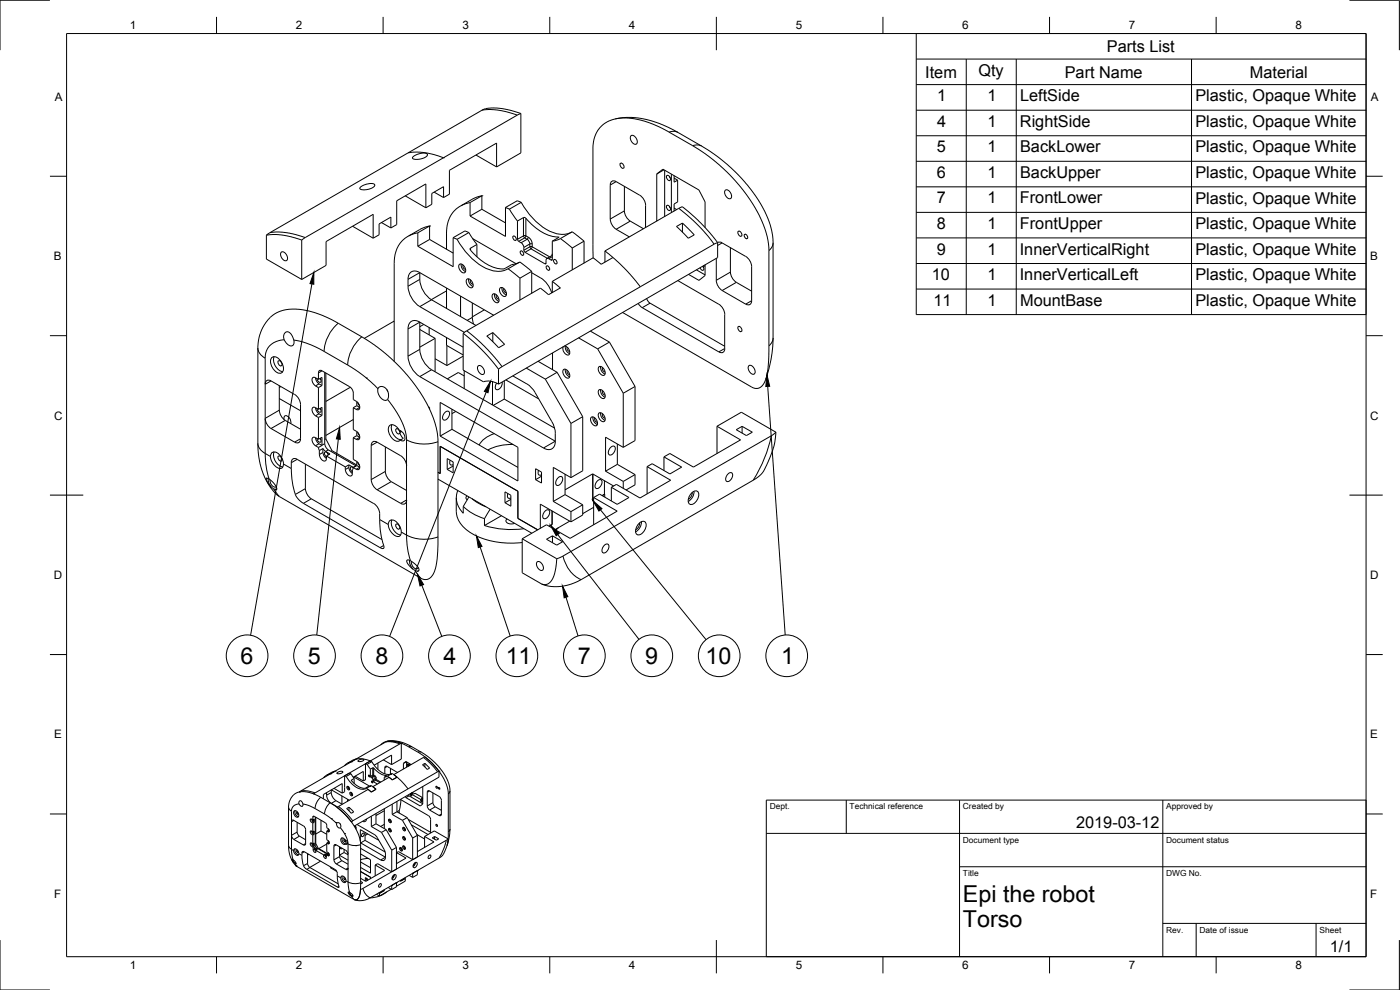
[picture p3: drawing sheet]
<svg xmlns="http://www.w3.org/2000/svg" width="420mm" height="297mm" viewBox="0 0 420 297" stroke-linecap="round" stroke-linejoin="round" font-family="sans-serif">
<defs><g id="words">
<g font-size="7">
<text x="72.2" y="199.3">6</text>
<text x="92.4" y="199.3">5</text>
<text x="112.7" y="199.3">8</text>
<text x="133.1" y="199.3">4</text>
<text x="151.8" y="199.3">11</text>
<text x="173.4" y="199.3">7</text>
<text x="193.7" y="199.3">9</text>
<text x="211.8" y="199.3">10</text>
<text x="234.4" y="199.3">1</text>
<text x="289" y="270.6">Epi the robot</text>
<text x="289" y="278.1">Torso</text>
</g>
<g font-size="4.9">
<text x="332.2" y="15.6">Parts List</text>
<text x="277.7" y="23.3">Item</text>
<text x="293.6" y="22.8">Qty</text>
<text x="319.6" y="23.3">Part Name</text>
<text x="375.1" y="23.3">Material</text>
<text x="281.3" y="30.4">1</text>
<text x="296.3" y="30.4">1</text>
<text x="306.2" y="30.4">LeftSide</text>
<text x="358.8" y="30.4">Plastic, Opaque White</text>
<text x="281.2" y="38.1">4</text>
<text x="296.3" y="38.1">1</text>
<text x="306.1" y="38.1">RightSide</text>
<text x="358.8" y="38.1">Plastic, Opaque White</text>
<text x="281.1" y="45.7">5</text>
<text x="296.3" y="45.7">1</text>
<text x="306.2" y="45.7">BackLower</text>
<text x="358.8" y="45.7">Plastic, Opaque White</text>
<text x="281.1" y="53.4">6</text>
<text x="296.3" y="53.4">1</text>
<text x="306.2" y="53.4">BackUpper</text>
<text x="358.8" y="53.4">Plastic, Opaque White</text>
<text x="281.1" y="61.1">7</text>
<text x="296.3" y="61.1">1</text>
<text x="306.1" y="61.1">FrontLower</text>
<text x="358.8" y="61.1">Plastic, Opaque White</text>
<text x="281.1" y="68.7">8</text>
<text x="296.3" y="68.7">1</text>
<text x="306.1" y="68.7">FrontUpper</text>
<text x="358.8" y="68.8">Plastic, Opaque White</text>
<text x="281.1" y="76.4">9</text>
<text x="296.3" y="76.4">1</text>
<text x="306" y="76.4">InnerVerticalRight</text>
<text x="358.8" y="76.4">Plastic, Opaque White</text>
<text x="279.6" y="84.1">10</text>
<text x="296.3" y="84.1">1</text>
<text x="306" y="84.1">InnerVerticalLeft</text>
<text x="358.8" y="84.1">Plastic, Opaque White</text>
<text x="280.1" y="91.7">11</text>
<text x="296.3" y="91.7">1</text>
<text x="306.2" y="91.7">MountBase</text>
<text x="358.8" y="91.8">Plastic, Opaque White</text>
<text x="323" y="248.5">2019-03-12</text>
<text x="399.1" y="285.7">1/1</text>
</g>
<g font-size="3.5">
<text x="39" y="8.8">1</text>
<text x="88.8" y="8.8">2</text>
<text x="138.8" y="8.8">3</text>
<text x="188.7" y="8.8">4</text>
<text x="238.8" y="8.8">5</text>
<text x="288.7" y="8.8">6</text>
<text x="338.8" y="8.8">7</text>
<text x="388.8" y="8.8">8</text>
<text x="16.4" y="30.2">A</text>
<text x="411.4" y="30.2">A</text>
<text x="16.2" y="78">B</text>
<text x="411.2" y="78">B</text>
<text x="16.2" y="125.9">C</text>
<text x="411.2" y="125.9">C</text>
<text x="16.2" y="173.7">D</text>
<text x="411.2" y="173.7">D</text>
<text x="16.2" y="221.6">E</text>
<text x="411.2" y="221.6">E</text>
<text x="16.2" y="269.4">F</text>
<text x="411.2" y="269.4">F</text>
<text x="39" y="290.8">1</text>
<text x="88.8" y="290.8">2</text>
<text x="138.8" y="290.8">3</text>
<text x="188.7" y="290.8">4</text>
<text x="238.8" y="290.8">5</text>
<text x="288.7" y="290.8">6</text>
<text x="338.8" y="290.8">7</text>
<text x="388.8" y="290.8">8</text>
</g>
<g font-size="2.5">
<text x="231" y="242.9">Dept.</text>
<text x="255" y="242.9">Technical reference</text>
<text x="289" y="242.9">Created by</text>
<text x="350" y="242.9">Approved by</text>
<text x="289" y="252.8">Document type</text>
<text x="350" y="252.8">Document status</text>
<text x="289" y="262.9">Title</text>
<text x="350" y="262.9">DWG No.</text>
<text x="350" y="279.9">Rev.</text>
<text x="360" y="279.9">Date of issue</text>
<text x="396" y="279.9">Sheet</text>
</g>
</g></defs>
<g fill="none" stroke="#000" stroke-width=".3">
<path d="M15 .1h-15v15M20 10.1h390v276.9h-390zM65 5.1v5M115 5.1v5M165 5.1v5M215 5.1v10M265 5.1v5M275 17.7h135M275 10.1v84.3h135M290 17.7v76.7M305 17.7v76.7M315 5.1v5"/>
<path d="M357.6 17.7v76.7M365 5.1v5M405 .1h15v15M144.7 33.1l1.3-.6 3.3-.1 3.6 .6 3.4 1M144.7 33.1l1.9-.2 2.6 .1 3 .6 3.1 .9M144.7 33.1l-22.2 12.8M155.3 34.5l-22.2 12.8M156.3 34l-1 .5M156.3 34v11.9l-7.3 4.2M184.1 35.8h.1M184.7 35.7l2.1-.4 2.7-.1 4.8 .7 4.4 1.5 4.8 2.4M200.8 39.6l1.5-.2 1.2 .3"/>
<path d="M203.5 39.8l7.1 4M275 25.4h135M275 33.1h135M15 52.9h5M108.2 56.1l1.2-.6 1.5-.4h1l.6 .4-.7 .8-1.9 .6-1.7-.1-.2-.3zM121.6 58.8l6.2 3.5M122.5 45.9l2.4-.3 2.6 .2 2.7 .6 2.9 .9M122.5 45.9l-41.5 23.9M123.9 47.1l.9-.6 1.7-.5 1.1-.1 .7 .5-.1 .3-.6 .5-1.7 .6-1.7-.1-.4-.2zM130.3 57.6l2.8 1.7M133.1 47.3h.1M133.1 47.3l-41.5 24"/>
<path d="M133.1 59.3v-3.3l-3.5 2v3.3l-1.8 1M142.8 46.5l6.2 3.6M144.6 58.7h.1M144.6 58.7l-2.3 .8-3.9 2.2M144.6 58.7l-3.5 2.1M144.6 58.7v4.1M149 50.1v-7.2l-14.1 8.2v7.2l-1.8 1M183.1 55.5v10.2M184.9 54.5l7.6 4.4 1 1.6 .3 1.1M184.9 54.5l-1.8 1M184.9 54.5a1.08 1.08 0 0 0-1.2-.1 1.08 1.08 0 0 0-.6 1.1M186.2 49a1.02 1.02 0 0 1 .9 1.5 1.02 1.02 0 0 1-.9-1.5z"/>
<path d="M187.4 55.9v7.4l-4.3 2.4M189.4 40.7a1.67 1.67 0 0 1 1.8 2.2l-.1 .3a1.67 1.67 0 0 1-1.9-2.2zM197.1 52.2l1.8-1.4 10.9 6.2 1.8 3.6v7.7M197.1 52.2v14.2M199.3 51l-2.2 1.2M199.5 51.1v13.9M200.2 52.6a1.02 1.02 0 0 1 .8 1.6 1.02 1.02 0 0 1-.8-1.6zM200.9 52.9l.3 .5M201.5 52.2v11.6M202.3 53.6l.2-.1 .9 .6M202.3 52.7v2l1.1-.6M202.3 53.4l.2 .1"/>
<path d="M203.4 54.1v6.5l-1.1 .6v2.2M207.9 43.7l1.4-.2 1.3 .3M207.9 43.7l3.7 2.4 4.2 3.3 4.1 3.9 4.1 5 3.3 5.2 1.9 4.2 1.2 4 .4 3.5M207.9 43.7l-7.5-4.3-3.7-1.8a18.4 18.4 0 0 0-12.9-1.7l-2.4 1.2a8.9 8.9 0 0 0-3.5 7.6l.1 32.7M210.6 43.8l4.5 3 3.1 2.5 3.3 3.1 2.8 3.1 4.2 6 1.8 3.6 1 2.8 .5 2.6 .2 2v29.6l-.6 5.9-1.6 5.8M217.7 57.1a1.67 1.67 0 0 1 1.8 2.2l-.1 .2a1.67 1.67 0 0 1-1.9-2.2zM275 40.7h135M275 48.4h135M275 56.1h135M410 52.9h5M79.9 70.6l3-.2 2.3 .2 5.4 1.4M79.9 70.6v7.1l10.7 6.1"/>
<path d="M81 69.8l2.6-.2 2.7 .3 5.3 1.4M81 69.8l-1.1 .8M84.4 75.7a1.67 1.67 0 0 1 1.8 2.2l-.1 .2a1.67 1.67 0 0 1-1.9-2.2zM89 71.5h.1M90.6 72v11.8M91.6 71.3l-1 .7M105.8 67.9l6.2 3.6M112 71.5v-7.2l-14.1 8.2v7.1l-7.3 4.2M114.5 66.8l2.8 1.6M117.3 68.4v-3.3l-3.5 2.1v3.2l-1.8 1.1M125.4 69.9l-2.7 .9-2 1.4-1.4 2.1-.7 2.1-.3 2.6v29.4M125.4 69.9v4"/>
<path d="M127.8 62.3v-7.1l-8.7 5v7.2l-1.8 1M128.9 67.8h.1M128.9 67.8l-2.3 .7-3.9 2.3M128.9 71.8l-3.5 2.1M128.9 67.8v4M128.9 67.8l-3.5 2.1M128.9 71.8l7.1 4.1M136 71.3l3.5-2 1.2 .5-3.5 2M136 71.3l1.2 .5M136 71.3v8.7l-10.6-6.1M137.2 71.8a19.1 19.1 0 0 0 10.5 9.4l.8 .1a5.8 5.8 0 0 0 4-.7M137.9 79.3a1.67 1.67 0 0 1 1.8 2.2l-.1 .2a1.67 1.67 0 0 1-1.9-2.1z"/>
<path d="M138.4 79.2a2.14 2.14 0 0 0 1.3 2.3M139 79.5l.1 .9 .7 .4M140.7 69.8l2.4 3.5M141.1 60.8l-1.7 .4-1.6 .8-1.5 1.3-1.2 1.7-1 3.2-.1 6.6M141.1 60.8v4M141.2 74.5v.6M141.2 74.5l1.9-1.2v3.8M141.2 75.1a13.5 13.5 0 0 0 9.8 5.6l2.6-1.3 2.3-.7M141.8 71.6l13.1 7.5M144.6 62.8l-3.5 2M144.6 62.8l7.1 4.1M151.7 62.3l1.2 .4"/>
<path d="M151.7 62.3v8.6l-10.6-6.1M152.9 62.7l2.4 3.6M154 70.9a.76 .76 0 0 1 .8 .4 .76 .76 0 0 1-.1 .9l-.7-.5zM155 79.2h.1M155.3 66.3v5.5M155.3 71.8l.4 .6M155.7 72.4l.7 .4M156.2 75.4a.76 .76 0 0 1 .8 .3 .76 .76 0 0 1-.1 .9l-.6-.4zM156.4 72.8l.6 .6 .2 .8M156.4 60.7a19.3 19.3 0 0 0 10.4 9.3l1.7 .3a5.5 5.5 0 0 0 3.1-.7M156.4 60.7l-1.2-.5-3.5 2.1M156.4 60.7l-3.5 2"/>
<path d="M157.1 65.3l.7 .2v5.3l.7 .4M157.1 70.8l-1.8 1M157.1 65.3l-1.8 1M157.1 65.3v5.5M157.1 70.7h.7l-.3 .7M157.1 70.7l.4 .7M157.2 74.2v.9M157.2 75.1l.4 .6M157.5 71.4l.7 .4M157.5 71.4l-1.8 1M157.6 75.7l5.9 3.4 .4-.2M157.8 65.5a14 14 0 0 0 9.8 5.6"/>
<path d="M158.2 71.8l-1.8 1M158.2 71.8l.3-.6 .4 .2 .6 .9 .2 .9M158.2 71.8l.6 .6 .2 .8M159 73.2l-1.8 1M159 73.2v.8M159 74l-1.8 1.1M159 73.2h.7M159 74h.7M159 74l.4 .6M159.4 74.7l4.9 2.8M159.4 74.7l-1.8 1M159.7 74l5.3 3.1"/>
<path d="M159.7 73.2v.8M159.7 74l-.3 .6M163.9 78.9l-.4 .2M164 79.9a.76 .76 0 0 1 .8 .3 .76 .76 0 0 1-.1 .9l-.6-.5zM164.7 77.6l.7 .4 .4-.2M164.7 77.6l-.3-.1-.5 .3v1.1M165.7 76.7h.1M165.8 76.6l-1.7 1M165.8 77l-1.1 .6M165.8 72.4v5.4M165.8 76.1l-.1 .5M165.8 77.8l-.4 .2"/>
<path d="M166.2 78a.76 .76 0 0 1 .8 .3 .76 .76 0 0 1-.1 .9l-.6-.5zM167.6 71.1v.2M167.6 71.3l-1.8 1.1M168.2 71.6l-2.4 .7M168.2 71.6l3.5-2.1 3.6 2.9M168.2 71.6l3.5 2.8M171.7 74.4v6.6M175.3 72.4l-3.6 2M175.3 72.4v6.6M181.5 75.3l2.5 2M181.5 75.3v3.4M183.1 65.7l.6 1.8 1.2 1.3"/>
<path d="M184 77.3l3.8 3.6 4.4 5.1M184 77.3l-3.6 2-2.4-1.9-12.2 7M184 77.3h.1M184.9 68.8l4 2.3M187.4 63.3l.5 1.7 1.3 1.3M189.1 66.3l4 2.4M189.1 66.3l-4.2 2.5M193.7 61.6v6.7M200.2 61.6a1.02 1.02 0 0 1 .8 1.5 1.02 1.02 0 0 1-.8-1.5zM200.9 61.9l.3 .5M202.3 62.4l.2 .1M202.5 62.5l-.2 .1"/>
<path d="M202.5 62.5l.6 .4M203 68l3.6 3.5 1.7-1M203 68h.1M203.7 62.5l1.1-.5 2.7 2.3 4.3 4.2 3.6 4.3M203.7 62.5l6.1 5.4 4.5 5.4M203.7 62.5l-22.2 12.8M204.8 66.9l3.5 3.6M204.8 66.9v2.8M204.8 66.9l-1.8 1.1M208.3 70.5h.1M210.9 79.9l.3 .7-.2 .5-.5-.1-.4-.7M210.9 79.9l.3 .5"/>
<path d="M211 79.8h.6M211.6 69.9h.1M211.6 79.5v3.2l-1.8 1.4-3.2-1.8M214.3 73.3l-22.1 12.7M215 77.5v6.6M215.4 72.8l-1.1 .5M215.4 72.8v4.5l-65.8 38M215.4 72.8l.6-.2 .7 .3M216.7 72.9l7.1 4 1.3 1.4 .5 1.7v10.2M216.7 72.9l-1.3 .7M219.2 74.3v7.3M221.6 69.4a1.02 1.02 0 0 1 .9 1.5 1.02 1.02 0 0 1-.9-1.5z"/>
<path d="M223.4 70.4a.76 .76 0 0 1 .8 .3 .76 .76 0 0 1-.1 .9l-.6-.4zM230.8 75.2v28.6M232 72.8l-.3 1.2-.9 1.2M275 63.7h135M275 71.4h135M275 79.1h135M93.6 85.2l-18.4 105.4M101.5 97a11.9 11.9 0 0 0-4.2 8.4M118.3 96.3l-9 5.2M122.4 83.8v2.1l3.6-2.1M122.5 85.9a7.8 7.8 0 0 0 3.5 6.1M126 92l13.4 7.7"/>
<path d="M126 96.7l-3.6 2v8.2M126 81.8v2M126 96.7v8.1M126 81.8l-3.6 2M126 81.8l22.2 12.8M126 96.7l13 7.5M126 98.9l4.6 2.6M126 83.8a7.8 7.8 0 0 0 3.5 6.2M126 81.8a2.16 2.16 0 0 0-2.5-.3 2.16 2.16 0 0 0-1 2.3M126 96.6a2.16 2.16 0 0 0-2.5-.2 2.16 2.16 0 0 0-1 2.3M127.2 97.4l-1.2 .6M128.8 98.3v2.2"/>
<path d="M129.5 89.9l13.4 7.8M129.5 89.9l-3.5 2.1M134 86.4v6.1M134 87.3l-4.5 2.6M138.2 88.8v6.2M139 100v11l6.1 3.6 1.8-.3 1.3 .3 1.4 .6M139 100l5.7 5.1 4.9 5.7M140.1 99.3l5.4 4.7 2.9 3.2 2.3 2.8M140.1 99.3l-1.1 .7M140.1 83.8a1.67 1.67 0 0 1 1.9 2.2l-.2 .2a1.67 1.67 0 0 1-1.8-2.2zM140.6 83.7a2.14 2.14 0 0 0 1.4 2.2M141.2 84l.1 .8 .7 .5"/>
<path d="M141.8 90.9v4.3M141.8 95.2l-1.6 .9M141.8 95.2l.3 2M145.4 93l-3.6 2.1M147.9 88.3a1.67 1.67 0 0 1 1.8 2.2l-.1 .2a1.67 1.67 0 0 1-1.9-2.2zM147.9 99.8l3.5 3.5M147.9 99.8v2.8M147.9 99.8l-1.8 1M148.4 88.1a2.14 2.14 0 0 0 1.3 2.3M149 88.5l.1 .8 .6 .5M150.1 86.4a1.67 1.67 0 0 1 1.8 2.2l-.1 .2a1.67 1.67 0 0 1-1.8-2.2zM150.7 86.2a2.14 2.14 0 0 0 1.3 2.3"/>
<path d="M151.2 86.6l.1 .8 .7 .5M152.5 80.7l3.5-2.1 3.6 2.8M152.5 80.7l3.5 2.8M156 83.5v6.6M159.6 81.4l-3.6 2.1M159.6 81.8l2.7 1.6M159.6 81.4v6.6M162.3 83.4a7.9 7.9 0 0 1 3.3 4.5M165.8 84.4l2.4 2M165.8 84.4v3.4M168.2 86.4l-3.6 2-2.4-1.9-22.1 12.8M168.2 86.4v.1"/>
<path d="M177.2 99.3l5.7 3.3M186.8 93.8l39.6 22.7 .9 .1 1-.5 1-1.1 .5-1.2 .7-3.4 .3-6.6M191.5 91l1.3 1.3M192.2 86l-41.5 24M192.7 92.3l23 13.3M194.1 89.6l.5 .9 .5 .5M195.1 91l-2.4 1.3M195.1 91l22.4 12.9M203.4 84.2l12.3 7.1 .9 .8 .7 1.1 .2 1.2v10.2M209 81l2.6 1.5M215 84.1l.5 1.7 1.2 1.4M216.7 87.2l7.1 4.1"/>
<path d="M219.2 81.6l-4.2 2.5M219.2 81.6l.5 1.8 1.3 1.3M221 84.7l4.6 2.7M221 84.7l-4.3 2.5M221.6 98a1.02 1.02 0 0 1 .9 1.5 1.02 1.02 0 0 1-.9-1.5zM225.6 90.2l-1.8 1.1M225.6 90.2a1.08 1.08 0 0 1-.5 1.2 1.08 1.08 0 0 1-1.3-.2M275 86.7h135M15 100.7h5M77.4 104.4l.1 31.6 1 4.9 1.1 2.6 1.5 2.6 1.4 1.8 1.3 1.1 42.5 24.5M77.4 104.4l.4 1.4 1.8 1.7M79.6 107.5v28.5"/>
<path d="M79.8 114.4a1.09 1.09 0 0 1 1.6-.1l-1.8 1zM81.3 114.3l7.1 4.1M81.5 107.4a1.66 1.66 0 0 1 2.5 .6 2.91 2.91 0 0 1 .5 3.9 3 3 0 0 1-3.3-3zM82.3 107a3.6 3.6 0 0 0 2.6 4.5M83.6 108.2a1.02 1.02 0 0 1 .9 1.6 1.02 1.02 0 0 1-.9-1.6zM83.8 119.6l6.4 3.6M83.8 115.7v7.4M84.3 116l-.5 .3M85.3 101.9l-.2-.7 .2-.9 .4-.6 .6-.2 1 .7 .9 1.8M85.3 101.9l-2.4 .6-1.8 1.1-1.2 1.8-.3 2.1M85.3 101.9l.9 1.3a1.16 1.16 0 0 0 1.6 .5 1.16 1.16 0 0 0 .4-1.7M88.2 102l3 .7 3.5 1.4 9.6 5.4"/>
<path d="M88.4 118.3l1.3 1.4 .5 1.7M89.2 102.2h.1M94.7 115.8l.9 .5M94.7 113.3l.4 1.3 .7 .6M95.6 113.8l-1.5-.6a1.64 1.64 0 0 0 .6 2.6M95.6 113.8l1-.6v2.5M95.6 111.9v1.9M95.6 116.3v6.5M95.7 115.2l-1 .6M95.7 115.2l.9 .5M96.1 113.6l.2 .4M96.1 113.5l.3 .8-.2 .4-.8-.3-.3-.8"/>
<path d="M96.6 115.7l-1 .6M96.6 111.3l8.4 4.8 .6 .6a4 4 0 0 1 .4 3.2 2.28 2.28 0 0 1 1.8 2.9h-.9M96.6 111.3l-1 .6M96.7 111.2l-.7-.1-.4 .8M97.5 111.7v21.4M97.8 111.9v19.8M104.3 109.5l4.9 3.3 4.2 3.8 .3-.4 .7-.2h.6l.7 .5 .9 1.5v1.1l-.3 .7M105.2 116.2l-7.4 4.2M106.7 103h.1M108.6 101.1l-8.8-5-3-1.4-4.3-1.4-2.9-.5a10.1 10.1 0 0 0-11.7 8.1l-.5 3.5M108.6 101.1l3.7 2.4 5 4 4 4.1 3.4 4.1 3.1 4.9 2.1 4.4 1.2 4.1 .3 3.4M108.6 101.1a11.9 11.9 0 0 0-4.2 8.4"/>
<path d="M109.9 113.4h.1M113.4 116.6a2.86 2.86 0 0 0 2.6 3.5l.3-.3M116.1 116.9l.3 .6M116.3 119.8l2.8 4 1.5 2.8 1 2.8 .4 2.6M122.5 106.9a7.8 7.8 0 0 0 3.5 6.1M126 113l37.1 21.4M126 104.8l-3.6 2.1M126 104.8a7.8 7.8 0 0 0 3.5 6.1M129.5 110.9l37.1 21.5M129.5 110.9l-3.5 2.1M130.6 101.5l-4.6 2.7M130.6 101.5v10.1"/>
<path d="M130.6 107.6l3.5 2.1M134 101.3v2.3l5 2.9M134.1 103.7v6M139 106.9l-4.9 2.8M139.3 112.8l-1.8-1-3.2 1.9M139.3 111.2v5.4M143.5 109.8a1.67 1.67 0 0 1 1.8 2.2l-.1 .2a1.67 1.67 0 0 1-1.9-2.1zM145.9 117.6l-29 73.4M146.1 100.8l3.5 3.5 1.8-1M146.1 100.8v.1M147.8 114.5v7M149.6 110.8v4.5"/>
<path d="M150.7 110l-1.1 .8M150.7 114.6a1.89 1.89 0 0 1-1.7 2.3l-.4-.8 .5-1.1M151.3 119.7l15.1 8.7M151.3 114.2v5.5M151.3 119.7l-3.3 1.9M151.4 103.3v.1M151.8 114l9.9 5.7M153.9 112.8l4.2 2.4M157.9 110.4l5.8 3.4M158.1 115.2l1.4 1.1 1.1 1.5M160.6 117.8l5.6 9.9 .4 1.7v3M161.5 108.4l5.7 3.3"/>
<path d="M163.7 113.8l7.6 13.2M165.8 105.9v5M167.2 111.7l-3.5 2.1M167.2 111.7l7.7 13.3M169.1 110.9a1.67 1.67 0 0 1 1.9 2.2l-.2 .2a1.67 1.67 0 0 1-1.8-2.1zM169.4 103.8a1.81 1.81 0 0 1 1.3 2.7 1.81 1.81 0 0 1-1.6-2.5M169.7 103.8a2.14 2.14 0 0 0 1.3 2.3M169.7 110.8a2.14 2.14 0 0 0 1.3 2.3M170.3 104.2v.8l.7 .4M170.3 111.1v.8l.7 .5M173.6 101.4l5.8 3.3M179.4 104.7l7.6 13.3"/>
<path d="M179.7 117a1.67 1.67 0 0 1 1.9 2.2l-.2 .2a1.67 1.67 0 0 1-1.8-2.1zM179.7 110.1a1.67 1.67 0 0 1 1.9 2.2l-.2 .2a1.67 1.67 0 0 1-1.8-2.2zM180.3 116.9a2.14 2.14 0 0 0 1.3 2.3M180.3 110a2.14 2.14 0 0 0 1.3 2.2M180.9 117.2v.8l.7 .5M180.9 110.3v.8l.7 .5M182.9 102.6l-3.5 2.1M182.9 102.6l7.7 13.4M187 118v16.2M190.6 116l-3.6 2M190.6 116v16.2l-3.6 2M217.5 104.6l-1.8 1"/>
<path d="M217.5 104.6a1.08 1.08 0 0 1-.5 1.1 1.08 1.08 0 0 1-1.3-.1M224.7 109.7a1.67 1.67 0 0 1 1.9 2.2l-.2 .3a1.67 1.67 0 0 1-1.8-2.2zM230.4 115.9l5.2 74.6M232 101.4l-.3 1.2-.9 1.2M410 100.7h5M77.4 133l.4 1.4 1.8 1.6M79.6 136l1.6 1M79.6 136.1a23.9 23.9 0 0 0 1.2 7.6M81.2 137l.3 1.3 .5 .9 .8 .8 .9 .5 .9-.1 .5-1.2 2.3 1.4v-1.8M81.2 137a1.29 1.29 0 0 1 .8-1.4 1.29 1.29 0 0 1 1.6 .6l1.1 1.4 .4 1.6M81.3 128.6l7.1 4.1 1.8-1.1M82.3 135.6a3.6 3.6 0 0 0 2.6 4.5"/>
<path d="M83.6 136.8a1.02 1.02 0 0 1 .9 1.5 1.02 1.02 0 0 1-.9-1.5zM83.8 123.1l-4.2 2.4 .5 1.8 1.3 1.3M83.8 123.1l.6 1.7 1.2 1.3M85.3 125.9a.77 .77 0 0 1 .7-1.2l.6 .4 .5 .8 .2 1.2M85.6 126.1l4.6 2.7M85.6 126.1l-4.3 2.5M89.2 137.8l23 13.3M89.2 137.8l-1.8 1M89.2 137.8a1.08 1.08 0 0 0-1.3-.1 1.08 1.08 0 0 0-.5 1.1M90.2 121.4v10.2M90.2 131.6a1.08 1.08 0 0 1-.5 1.2 1.08 1.08 0 0 1-1.3-.1M91.7 139.3v7.3"/>
<path d="M94.7 133.7l1-.6 .9 .6-1 .6zM94.7 131.3l.9 .5M94.7 122.3l.9 .5M94.7 124.8l.9 .5M94.7 122.3l-.6-.1a1.64 1.64 0 0 0 .6 2.5M94.7 131.3l-.6-.1a1.64 1.64 0 0 0 .6 2.5M94.7 122.3l.2 .8 .9 1M94.7 131.3l.4 1.2 .7 .6M95.6 122.8l1-.6v2.5M95.6 131.8l1-.6v2.4M95.6 125.3v6.5M95.6 134.2l.3 1"/>
<path d="M95.8 135.2l1.1-.6v1.2l-1.1 .6zM95.9 136.4a1.64 1.64 0 0 0 1.9 1.8l.2-.6M96.1 131.5l.2 .4M96.1 122.5l.2 .4M96.1 131.5l.3 .8-.2 .4-.8-.4-.3-.8M96.1 122.5l.3 .8-.2 .4-.8-.4-.3-.8M96.6 124.7l-.9-.6-1 .7M96.6 124.7l-1 .6M96.6 133.6h.1M96.9 134.6l.8 .8M96.9 135.8l.5 1.2 .6 .6M97.5 133.1l-.9 .5"/>
<path d="M97.5 133.1l.4 1.3 .6 .6M97.7 135.5l1.3 .7-1 .6M97.8 131.7l-.3 .2M97.8 131.7l1.8 3.5M98 136.8v.8M98 136.8l5.6 3.3M98.2 135.9l.3 .5M98.3 136h.1M98.5 135l8.3 4.8M98.5 135l-.8 .5M98.6 136.5l-.7-.9a.77 .77 0 0 0-.6 .8 .77 .77 0 0 0 .7 .7M99.6 135.2l-.3 .2"/>
<path d="M99.6 135.2l7.5 4.3M101.5 131.7l-6.4 58.8M104.7 139.5v.8l-1.1 .6v-.8M104.7 139.5l-1.1 .6M104.7 139.5l1.3 .7M106 131.3v6.5a2.26 2.26 0 0 1 1.8 3h-.9M106 122.3v6.6a2.26 2.26 0 0 1 1.8 2.9h-.9M106 125.9l-8.2 4.7M106 131.3l.9 .5M106 122.3l.9 .5M106.8 139.8l-.8 .4M106.8 139.8h.1"/>
<path d="M107.1 138.5v1.2M107.1 121.7l.9 .5-1.1 .6M107.1 121.7l-1.1 .6M107.1 120.5v1.2M107.1 129.5v1.2M107.1 130.7l.9 .5-1.1 .6M107.1 130.7l-1.1 .6M107.1 139.7l.9 .5-1.1 .6-.9-.5M107.1 139.7l-1.1 .6M107.4 120.8l.5 .9M107.4 129.7l.5 .9M107.4 138.7l.5 .9"/>
<path d="M111.4 133.7l1.8-1 7 4M111.4 133.7v10.2M113.2 132.7a1.08 1.08 0 0 0-1.3-.2 1.08 1.08 0 0 0-.5 1.2M115.7 134.1v7.3M116.9 127.7a2.2 2.2 0 0 1 3 1.4 2.17 2.17 0 0 1 1.3 3.1l-1-.2a1.65 1.65 0 0 1-2.5-.5 3.3 3.3 0 0 1-.8-3.8zM117.6 127.4a3.6 3.6 0 0 0 2.8 4.5M120 129.6l-.8-1a.77 .77 0 0 0-.5 .9 .77 .77 0 0 0 .7 .6l.4 .1 .2-.4M120 129.8l.3 .8 .7 .9-.9 .5M120 129.2v.4M120.3 136.7l1.2 1.4 .5 1.7M120.4 129.3l-.4 .3M120.5 129.5l-.5 .3"/>
<path d="M122 132v28.6M122 132a11.9 11.9 0 0 0 9.5 .5M125.4 133.1h.1M128.6 122.1l.3 .2v.5M131.4 132.5v28.6M132.1 120.7l23.3 13.5v10.1l-23.3-13.5zM133.5 123.7a.77 .77 0 0 1 1.4 0 1.95 1.95 0 0 1-1.7 2.4 1.42 1.42 0 0 1 .3-2.4zM134.2 137.6l1.8 1v3.3l-1.8-1zM135.1 138.1a.8 .8 0 0 0-.2 1.1 .8 .8 0 0 0 1.1 .2M135.6 128.8l19.8 11.4M135.6 122.8v6M135.6 128.8l-3.5 2"/>
<path d="M136 139.8l-1.8 1.1M136.8 123.5l-1.2 .6M148.3 130.1a7.5 7.5 0 0 0-4.5 3.4M154 133.4a15 15 0 0 0-7.6 1.6M166.6 132.4l-3.5 2M166.7 132.4a2.16 2.16 0 0 1-1.1 2.3 2.16 2.16 0 0 1-2.5-.3M171.3 127v16.3M174.9 125l-3.6 2M174.9 125v16.3l-3.6 2M177.4 125.2a1.67 1.67 0 0 1 1.9 2.2l-.2 .2a1.67 1.67 0 0 1-1.8-2.1zM178 125.1a2.14 2.14 0 0 0 1.3 2.3M178.5 125.4l.1 .8 .7 .5"/>
<path d="M179.7 124a1.67 1.67 0 0 1 1.9 2.1l-.2 .3a1.67 1.67 0 0 1-1.8-2.2zM180.3 123.8a2.14 2.14 0 0 0 1.3 2.3M180.9 124.2v.8l.7 .4M183.3 134.2a.77 .77 0 0 1 1.3 0 1.95 1.95 0 0 1-1.6 2.3 1.42 1.42 0 0 1 .3-2.3zM185.3 133.2v6.1M185.3 139.3l-3.6 2.1M185.3 139.3l5.3 3.1M187 134.2l-5.3-3v10.2M199.3 137.1l5.3 3.1-3.6 2-5.3-3.1-1.5 .9M199.3 137.1v4.1M215.2 127.9l7.3-4.2 10.4 6M215.2 127.9l7 4.1-14.1 8.2-7.1-4.1-1.7 1"/>
<path d="M215.2 127.9v8.2M221 128.9l1.7-1 3.1 1.8-1.8 1zM222.7 127.9v2M231.5 130.7a40.4 40.4 0 0 1-5.4 13.4M231.5 130.8l-62.5 36M232.9 129.7l-.2 1.7a27 27 0 0 1-4.4 11l-2.3 1.7M232.9 129.7l-1.4 1.1M15 148.6h10M80.5 143.6l.2 1.2 .7 1.3M81.1 143.9a2.02 2.02 0 0 0 1.5 2.3l.3-.2M81.4 146.1l.7 .5M81.4 146.1l-1.2-1.7-.3-.9 1 .3 1.4 1.3 .8 1.5-.1 .3-.5-.1"/>
<path d="M82.1 146.6l.4 .2M82.1 146.6l1.7 2.4M83.1 146.8h-.6M87.4 140.6a23.8 23.8 0 0 0 1.2 7.7M88.6 148.4l.8 1.2 1.7 1.4M91.1 151l22.9 13.3M91.7 146.6l-3.1 1.8M91.7 146.6l.5 1.7 1.2 1.4M93.4 149.7l-2.3 1.3M93.4 149.7l21.2 12.2M104.7 140.2l.2 .9 .9 1-.2 .6a1.64 1.64 0 0 1-2-1.8M105.7 140.9v1.2"/>
<path d="M106 140.2l.1 .1M106 140.4l-.5-.3a.86 .86 0 0 0 .3 1.5M106 140.4h.1M106 140.3l-.2 .6M111.4 143.9l.5 1.7 1.3 1.4M112.2 151.1l1.2 1.3 .5 1.7M113.9 155.9l2.6 1.5M113.9 154.2v1.7M114 155.9a23.8 23.8 0 0 0 1.2 7.8M115.6 141.4l.6 1.8 1.2 1.3M115.7 141.4l-4.3 2.5M116.5 157.4a1.29 1.29 0 0 1 .9-1.4 1.29 1.29 0 0 1 1.5 .6l1.1 1.4 .4 1.6"/>
<path d="M116.5 157.4l.6 1.9 1.4 1.4 .8 .3 .6-.1 .4-.5 .1-.8 1.6 1M117.4 144.5l-4.2 2.4 7 4.1M117.4 144.5l4.6 2.7M117.6 156a3.6 3.6 0 0 0 2.6 4.5M118.9 157.2a1.02 1.02 0 0 1 .9 1.5 1.02 1.02 0 0 1-.9-1.5zM120.3 151l1.7-1a1.08 1.08 0 0 1-.5 1.2 1.08 1.08 0 0 1-1.2-.2zM131.4 141.7l.7 .4v-8.2l23.3 13.5v8.1l6 3.5M131.4 143.7l28.2 16.3M136.9 149.4a11.8 11.8 0 0 0 .6 6.5 14.8 14.8 0 0 0 10.8 6.6l4.8 .5 3.6-.2M137.4 147.2a6.1 6.1 0 0 0 1.6 6.8M139 152v2M139 151.9a15.2 15.2 0 0 0 6.4 3.7"/>
<path d="M140.2 148.8l-.4 .6 .4 .6M140.7 149.1l-1.7 2.9M141.6 149.6l2.3 1.5 2 1M145.4 155.6v2.1M145.4 157.7a27.3 27.3 0 0 0 11.8 .9M147.1 152.8l-1.7 2.8M150.5 154.7l-5.1 3M151.6 147.6l1.7 1v3.3l-1.7-1.1zM152.2 155.7a.78 .78 0 0 0-.3 .9 .78 .78 0 0 0 .8 .5l.9 .1 .9-.2M152.4 148.1a.8 .8 0 0 0-.1 1.1 .8 .8 0 0 0 1 .2M153.3 149.8l-1.7 1M160.7 140.6l1.8 1.1v3.2l-1.8-1z"/>
<path d="M161.6 141.1a.8 .8 0 0 0-.1 1.1 .8 .8 0 0 0 1 .3M162.5 142.9l-1.8 1M163.6 153.3a.77 .77 0 0 1 1.3 0 1.95 1.95 0 0 1-1.6 2.3 1.42 1.42 0 0 1 .3-2.3zM165.7 153.3v4.1l-.9 .5M166.1 150.4l5.2 3.1M167.5 143.3a.77 .77 0 0 1 1.3 0 1.95 1.95 0 0 1-1.6 2.4 1.42 1.42 0 0 1 .3-2.4zM167.6 158.3l-.8 .7M169.6 142.3v6.1M169.6 148.4l-3.5 2M169.6 148.4l5.3 3.1M171 156.4l-4.4 2.5M171.3 156.6l-9.1-5.3v7.2"/>
<path d="M171.3 153.5v3.1M171.3 143.3l-5.2-3.1v10.2M174.9 151.5l-3.6 2M174.9 151.5v3l-3.6 2.1M177.9 142.2v8.2l.3-.2-.3 .1v-8.1M177.9 142.2l-8.3 4.8M177.9 142.2l6.2 3.6M178.2 152.2l-3.3 1.9M178.2 149.3l7 4.1-14.1 8.1-7.1-4.1-7.3 4.3M178.2 149.3v8.1M179.3 144.3a.77 .77 0 0 1 1.3 0 1.95 1.95 0 0 1-1.6 2.3 1.42 1.42 0 0 1 .3-2.3zM180.2 153l31.7 38.9"/>
<path d="M181.4 148.2l.1 .1M181.4 144.2v4.1l-.7 .4 .8-.4M181.5 148.3v.8M181.7 141.4l5.3 3M183.5 146.2l5.3 3.1-3.6 2-5.3-3-1.7 1M183.5 146.2v4.1M187 144.4v2.1M190.6 142.4v3.1l-2.7 1.5M190.6 142.4l-3.6 2M191.9 156.9a1.13 1.13 0 0 1 1.6-.4 1.13 1.13 0 0 1 .4 1.6 2.52 2.52 0 0 1-2.7 2.3 2.52 2.52 0 0 1 .7-3.5zM192 156.9a2.26 2.26 0 0 1-1.2 2M192.5 156.5a3.4 3.4 0 0 1-1.8 3.1"/>
<path d="M194.2 140l7.1 4.1-9.2 5.3-7.1-4.1-1.5 .9M194.2 140v8.2M207.7 147.8a1.13 1.13 0 0 1 1.5-.4 1.13 1.13 0 0 1 .5 1.5 2.52 2.52 0 0 1-2.7 2.4 2.52 2.52 0 0 1 .7-3.5zM207.7 147.8a2.26 2.26 0 0 1-1.1 2M208.3 147.4a3.4 3.4 0 0 1-1.8 3.1M218.5 142.2a.77 .77 0 0 1 1.3 0 1.95 1.95 0 0 1-1.6 2.3 1.42 1.42 0 0 1 .3-2.3zM226 144.1l-51.6 29.8M405 148.6h10M115.1 163.7l.2 .5-.2 .4-1.1-.3M115.1 163.7l-1.1 .6M122 160.5a23.9 23.9 0 0 0 1.2 7.7M122 160.5a11.9 11.9 0 0 0 9.5 .6"/>
<path d="M122.9 168.1l.2 1.4 1 1.4M123.2 168.2l1.3 1 1.1 1.1 .1 .8-.5 .3M123.2 168.2l-.9-.2-.2 .6 .9 1.3 1.1 1M123.5 168.4a1.94 1.94 0 0 0 1.6 2.3l.4-.4M124.1 170.9l.4 .2M124.5 171.1l.7 .3M124.5 171.1l1.8 2.4M125.6 171.3l-.4 .1M126.6 175.6l6 15.4M131.4 161.1l-.2 6.6-.8 3.7-.9 1.7-.9 .6-1.2 .2-1.1-.4M144.1 164.1l9 26.7M156.7 161.7v10.2l5.9 3.3"/>
<path d="M156.7 161.7l10.4 5.9M161.2 168.6a1.67 1.67 0 0 1 1.8 2.2l-.1 .2a1.67 1.67 0 0 1-1.9-2.1zM164 161.8l1.8-1 3 1.7-1.7 1.1zM165.8 160.8v2M167.1 167.6l-.6 4.3-1 2.2a2.32 2.32 0 0 1-2.9 1.1M167.4 160.4l24.4 31.4M169 166.8a10 10 0 0 0 5.4 7.1M169 166.8l-1.9 .8M169.9 179.2l3.6 11.6M174.4 173.9l-3.1 1.4-2.9 .6-3 .1-2.8-.8M181.4 163.6a.77 .77 0 0 1 1.3 0 1.95 1.95 0 0 1-1.6 2.3 1.42 1.42 0 0 1 .3-2.3zM15 196.4h5"/>
<path d="M410 196.4h5M89.9 237.6h.1M90 237.6h-.1M90.3 237.3h1.8l2.5 .6M90.3 237.3l-.4 .3M94.1 238.2h.1M94.6 237.9l-.5 .3M96.2 239.2l-1.8-.9-2.2-.7-1.6-.1-1.1 .2-1.2 .6-.9 1.1-.6 1.1-.2 1.7M96.2 239.2l2.9 1.7M96.3 239.2l-1.4 1.8-.3 1.6M98 237.8v.8M98 238.6l.4 1.3 1 1.1"/>
<path d="M99.2 232.2h.1M99.2 232.2a3.2 3.2 0 0 0-2.1 1.2M99.4 237.8l.4 1.4 1 1M99.4 237v.8M99.4 237.8l-1.4 .8M99.5 237l5.4 3.1M100.2 236.5l2.5 1.5M100.6 231.4l-2.5 1.2M100.6 231.4h.1M100.6 231.4l-1.4 .8M101.1 231.9l1.2-.5a.39 .39 0 0 1 .5 0 .39 .39 0 0 1 0 .5 .39 .39 0 0 1-.5 .1l-.9 .2zM102.6 238.8v2.5"/>
<path d="M102.7 238v-2.9l-5.7 3.3v1.3M103.4 232.8l.5 .2M103.4 232.8v4.8l-.7 .4M103.9 233a6.6 6.6 0 0 0 5.2 3.8l.9-.3M104.1 236l.6 .2 .2 .7-.6-.1zM104.3 239.8v.6M104.4 235.9l.1 .6 .4 .3M104.6 236.1v.3l.3 .2M105 237.8l.6 .1 .2 .8-.6-.2zM105.3 237.7l.1 .6 .4 .3M105.3 232.2l-.5-.2-1.4 .8M105.3 232.2l-1.4 .8"/>
<path d="M105.3 232.1l1 1.5M105.5 228.6l-1.2 .4-.9 .8M105.5 228.6h.1M105.5 234v.3zM105.5 237.8v.4l.3 .2M105.5 234.3a4.7 4.7 0 0 0 4 2.2l.9-.5M106 233.2l3-1.7v2.8M106.2 233.1l4.8 2.8M106.3 233.6l-.8 .4M106.3 233.6v1.5M106.6 232.9l2.4 1.4M106.9 227.7l-2.5 1.2"/>
<path d="M106.9 227.7h.1M106.9 227.7l-1.4 .9M106.9 227.7h1.6l2.6 .6M106.9 227.7l-16.6 9.6M107.5 228.2l1.1-.4a.37 .37 0 0 1 .6 .1 .37 .37 0 0 1-.4 .5l-1 .1-.3-.1zM109.7 229.2v4.7l-.7 .4M110 236.5l1.4-.8 1.4 1.1M110 236.5l1.4 1.1M110.2 229.3l1 1.5M110.6 232.6l.4 .2v.3l-.3-.1zM111 235.9h.1M111.1 228.3l.5 .2"/>
<path d="M111.1 228.3h.1M111.1 230.8l.8-.4v2.2l-.8 .4zM111.1 228.3l-16.5 9.6M111.2 233l.1 .2M111.4 235.7l-.9 .3M111.4 237.6l-.9-.7-8.9 5.1M111.4 237.6v.1M111.5 234.4l.3 .1v.4l-.2-.1zM111.6 233.4l.3 .5M111.6 228.5l-1.4 .8-.5-.1M111.6 228.5a6 6 0 0 0 5.6 3.8l.4-.2M111.9 230.4h.2"/>
<path d="M111.9 232.5h.3l-.2 .3zM111.9 236l.9 .8M111.9 236v.1M111.9 234.3l.1 .2M112 232.8l.3 .2M112 232.8l-.7 .4 .3 .2M112 234.5l1.3 .8M112.1 230.4v2.2l.3 .1M112.2 230.4l2.2 1.9 1.6 .4M112.3 233l-.7 .4M112.3 233l.3 .5M112.4 232.7l-.1 .3"/>
<path d="M112.5 232.7l.4 .8M112.6 233.8l.2 .3M112.6 233.5h.3v.4M112.6 233.8h.3M112.6 233.5l-.7 .4v.4l.7-.4M112.6 233.5v.4M112.8 234.1l1.2 .7M112.8 234.1l-.8 .4M112.8 236.8l-1.4 .8M112.8 236.8h.1M112.9 233.9l1.4 .8M112.9 233.8l-.1 .3"/>
<path d="M113.4 228.9v2M114.3 223.5l1.4-1 2.2-.1a11.7 11.7 0 0 1 4.7 1.6l2.8 1.7M115 228l2.5 1.4M115.3 233.2v.9M115.8 222.6l.6-.2h1.4l2.6 .6M115.8 222.6h2.1l2.1 .6M115.8 222.6l-8.9 5.1M115.9 222.5h.1M116.1 232.7v.1M116.1 232.8l-.8 .4M116.1 222.4a10.8 10.8 0 0 1 7.5 1.7M116.2 230l3.1 1.8"/>
<path d="M116.2 230l-.7 .4v1.8M116.2 230l-.5-.1-.2 .5M116.3 232.9l1.4-.8 1.4 1.1M116.3 232.9l1.4 1.1M116.3 232.9l-1 .3M117.2 232.4h.1M117.2 230.5v1.8M117.5 229.4v-2.8l-5.2 3M117.7 234h.1M117.8 234l-1-.8-4.9 2.8M118.2 232.4l1 .8M118.2 232.4v.1"/>
<path d="M119.2 233.2l3.2 3.5M119.2 233.2l-1.5 .8M119.2 233.2h-.1M120 223.2l-10.3 6M120.2 239.9l8.3 4.8 .5 .5 .2 .7M120.3 239.9l-.5 3.3M120.4 223h.1M120.4 223l-.4 .2M120.4 223v4.7l-2.9 1.7M121.1 229.1l.7-.6 1.6 .9M121.1 229.1v1.6M121.6 239l.2 .3"/>
<path d="M121.9 228.6l-.8 .5M122 228.6v1.6M122.3 229.2l.4 .3v.3l-.4-.3zM122.6 224l1 .1M122.6 229.3l.1 .2M122.6 238.5l.2 .3M122.8 238.8l-1 .5M122.8 238.8l4.1 2.4M122.8 229.1v.6M123.1 229.3v.2M123.2 229.5h.1M123.2 238.2l.3 .1v.5l-.3-.1z"/>
<path d="M123.2 238.1h.1M123.3 238.1l3.3 2M123.5 238.3l.1 .2M123.6 237.9h.1M123.6 237.9l-.3 .2M123.6 237.9l.5 .4 .4-.3 2.3 1.3M123.6 224.1l2.9 1.6M123.7 237.8h.1M123.7 237.8l-.2 .1M123.7 237.8v.2M125.4 225.7l3.7 2.7 2.7 3 2.1 3.8 .6 3M125.4 225.7h1.1"/>
<path d="M126.3 240l.4 .3v.3l-.4-.3zM126.5 225.7l2.3 1.6 2.5 2.4 1.9 2.4 1.4 2.6 .4 2.4v11.6M126.8 229.5l1.4 1.4 .7-.5M126.8 229.5h.1M126.8 239.3v.3M126.8 239.3l-.4 .3 .5 .3-.3 .2M126.8 239.6l-.2 .1M126.8 239.6v.2M126.9 236v5.2l-.8 .6-4.3-2.5M127.1 227.3l.4-.2 1.4 1.1 2.8 3.2M127.1 227.3l2.4 2.1 1.8 2.2M127.1 227.3l-8.9 5.1"/>
<path d="M127.5 229.1l1.4 1.3M127.5 229.1l-.7 .4M127.5 229.1v1.1M128.9 230.4v.1M128.9 237.3h-.5l-.2 .4M129.9 237.9v2.9M130.9 235.9l.3 .1v.5l-.3-.1zM131.3 231.6l-25.4 14.7M131.6 236.3l.4 .2-.1 .3-.2-.1zM131.7 231.4h.1M131.7 231.4l-.4 .2M131.7 231.4v1.8l-25.4 14.7"/>
<path d="M134.5 238.2v11.5M135 237.3l-.5 .9M15 244.2h5M86.6 253.6l.2 2 .4 1.6 1.5 2.4M86.6 242.2v11.4M86.6 253.6l.2 .7 .7 .5M86.6 242.2l.2 .6 .7 .6M87.5 250.6l.2 .7 .5 .6M87.5 243.4v11.5M87.5 254.9l.6 .3M87.5 254.8l.5 3.1M87.8 257.9l.4 1"/>
<path d="M87.9 257.9l-.3-.1 .3 .8 .6 .5M87.9 257.9l.9 .9 .1 .4h-.3M88.1 258l.2 .7 .5 .2M88.1 255.2l.2-.5a1.29 1.29 0 0 1 1.4 1.4M88.1 255.2l.2 .8 .6 .5 .6 .1 .2-.5 .9 .6M88.2 251.9l2.8 1.6M88.2 246.1h-.5l-.2 .4 .7-.3 2.8 1.6M88.3 243.3a1.24 1.24 0 0 1 1.1 1.9 1.24 1.24 0 0 1-1.1-1.9zM88.5 259.1l.1 .1M88.5 259.1l.7 .9M88.6 243.2a1.44 1.44 0 0 0 1 1.8M88.6 254.7a1.43 1.43 0 0 0 1 1.8"/>
<path d="M88.7 259.6l.3 .3M88.7 259.6l17.5 10.2M88.9 259.2h-.3M89 259.9h.1M89.1 255.2l.4 .2-.1 .4-.4-.3zM89.1 243.7l.4 .3-.1 .3-.4-.3zM89.2 249.6l.2 .8 .5 .5M89.2 246.7v2.9M89.2 249.6l-1.7 1M89.8 241.2l.8 .7 .3-.1v-.6M89.8 241.2a.58 .58 0 0 1 .2-.9 .58 .58 0 0 1 .8 .6l.1 .3M89.8 241.2l-1.6 .6-.5 .6-.2 1"/>
<path d="M89.9 250.9l1.8 1.1M89.9 250.9l-1.7 1M90.6 256.7l.5 3.1M90.9 241.2l1.6 .4 2.1 1M91 247.8l.5 .5 .2 .7M91.1 259.8l1 1M91.3 255.6l9.2 5.3 .7 .8v1.1l1.1 .6M91.3 255.6l-.7 .4v.7M91.3 255.5h-.5l-.2 .5M91.3 241.3h.1M91.7 249v4.1l-.7 .4M91.7 253.1l-.2 .4h-.5"/>
<path d="M92.3 259.1l.2 .7 .5 .5M92.3 256.1v3M92.3 259.1l-1.2 .7M92.7 256.3l-.4 .2M93.5 245.8h-.3l-.1 .2 .4 .7M93.5 249.3l-.3 .1-.1 .2 .4 .7M93.5 252.9l-.3 .1-.1 .2 .4 .7M93.7 253l.4 .5v-.5l.1 .2M93.7 249.5l.4 .4v-.5l.1 .2M93.7 245.9l.4 .4v-.5l.1 .2M93.9 246l-.4-.3 .4 .8M93.9 249.6l-.4-.3 .4 .8"/>
<path d="M93.9 253.2l-.4-.3 .4 .8M93.9 245.2l.4-.3 3.3 2a1.36 1.36 0 0 1 .5 1.5l.7 .6v.5l-.4 .1M93.9 246l.4-.3v1M93.9 249.6l.4-.3v1M93.9 253.2l.4-.3v1M93.9 245.2v.8M93.9 246.9v2.7M93.9 250.5v2.7M93.9 254.1l.1 .4M93.9 246.5l-.4 .2 .4 .2M93.9 246.5l.4 .2M93.9 250.1l-.4 .2 .4 .2"/>
<path d="M93.9 250.1l.4 .2M93.9 253.7l-.4 .2 .4 .2M93.9 253.7l.4 .2M94 254.5v.5M94 255l.4 .7 .2 .1 .2-.3M94.3 250.3l-.4 .2M94.3 246.7l-.4 .2M94.3 253.9h.1M94.3 244.9l-.4 .1v.2M94.4 254.3v.4M94.4 254.7l-.4 .3M94.4 254.3l-.4 .2"/>
<path d="M94.4 254.7l.4 .8M94.4 254.3l.3 .3M94.6 242.6l2.8 1.6M94.6 245.1v8.6M94.6 253.7l-.7 .4M94.6 253.7l.5 .7M94.8 245.2v7.9M94.8 253.1l-.2 .1M94.8 253.1l.7 1.4M94.8 255.2v.3M94.8 255.2l2.3 1.3M95 254.8l.1 .2"/>
<path d="M95 254.8h.1M95.1 254.4l3.3 1.9-.4 .2M95.1 254.4l-.4 .2 .5 .3-.4 .3M95.1 255l-.5-.3 .2 .6M95.5 254.5l-.1 .1M95.5 254.5l3 1.8M96.2 258.4l-3.2 1.9M96.3 249.3l1.8 1M96.3 246.1v3.2M96.3 249.3l-1.5 .9M97.1 256.5v.3M97.1 256.8l.4 .7 .2 .1 .3-.3"/>
<path d="M97.4 244.2l1.8 1.3 1.8 1.6M97.5 256.2l.5 .3M97.5 256.5l-.4 .3M97.5 256.2l-.4 .3M97.5 256.2v.3M97.5 256.5l.4 .8v-.5M98.1 256.5h.1M98.1 256.6h-.4l.2 .5M98.1 256.5l-.2 .3M98.1 256.6h.1M98.1 252.9v2.7l.5 .4 .2 .5-.2 .3h-.2M98.1 249.4v2.6l.5 .4 .2 .5-.2 .3h-.2"/>
<path d="M98.1 253.2l-2.4 1.4M98.1 256.5l.3 .3M98.1 252.9l.3 .3M98.1 249.4l.3 .2M98.4 256.3h.1M98.5 256.3h.1M98.5 249.1l.3 .2-.4 .3M98.5 249.1l-.4 .3M98.5 248.6v.5M98.5 252.2v.5M98.5 255.8v.5M98.5 252.7l.3 .2-.4 .3"/>
<path d="M98.5 252.7l-.4 .2M98.5 256.3l.3 .2-.4 .3M98.5 256.3l-.4 .2M98.6 248.7l.2 .4M98.6 252.3l.2 .4M98.6 255.9l.2 .4M99.1 240.9l2.6 1.8 3 2.9 2.2 3.3 1.1 2.9 .2 1.3-.1 14.9-.4 1.2-.4 .6-.4 .2-.7-.2M99.1 240.8l-1.3 1.9-.4 1.5M99.4 245.6h.1M100.2 253.9l.7-.4 2.8 1.6 .6 .6 .2 .7M100.2 253.9v4.1l1.7-1v-2.9M100.2 258l.2 .7 .5 .5"/>
<path d="M100.7 246.8h.1M100.8 240.2l1.9 1.1M100.8 240.2l-1.4 .9 1.9 1.1M100.9 259.2l2.8 1.6M100.9 253.5l-.5-.1-.2 .5M101 247.1a.86 .86 0 0 1 1.2 .1 .86 .86 0 0 1 0 1.2M101 247.1a.99 .99 0 0 0 1.2 1.2M101.2 242.3l2.5 2.3 1.7 2M101.2 242.3h.1M101.6 242l2.4 2.1 1.9 2.2M101.6 242l-.4 .3M101.9 257l.2 .7 .5 .5"/>
<path d="M102.1 247.2l.1 .2M102.2 248.4l1.6 2.5 .7 2.3M102.2 254.2l.1 .5 .4-.2M102.6 258.2l1.9 1.1M102.6 258.2l-1.7 1M102.7 251.4a1.41 1.41 0 0 0 1.1 1.8M103.3 254.9v.9M103.3 255.8l-1.4 .8 2.6 1.5M103.3 255.8l1.2 .7M103.4 250.1h.1M103.6 252.1a.69 .69 0 0 1 .7 .5 .69 .69 0 0 1-.4 .7l-.2-.1M103.6 252.1l-.2-.3a.62 .62 0 0 0-.9-.4 .62 .62 0 0 0-.2 1l.8 .9 .6-.1"/>
<path d="M103.6 252.1v.2M103.6 252.3l-.4-.4 .1 .5 .4-.1M103.8 252.2l-.2 .1M103.9 252.2a.51 .51 0 0 0 .2 .8l-.4 .2M104 242.6l1.5 1.4 .7-.4M104 242.6h.1M104.5 253.2v11.5M104.5 253.2l1.5 .5 2.2-.3M104.7 242.2l1.5 1.4M104.7 242.2v1.1M104.7 242.2l-.7 .4M105.4 246.6h.1"/>
<path d="M105.9 246.3l-.5 .3M106.2 243.6h.1M106.3 247.8l.6 .3M106.8 253.7h.1M106.9 248.1v.7M106.9 248.1l-.3 .2M107.1 247.4l5.2 2.9M108.2 256.2l3 1.7v4.1l-3-1.7M108.2 258.6l3 1.8M108.2 254.5l6.1 3.5M108.3 256.3h-.1M108.7 250.2l.4-.3 .2 .3-.2 .6-.4 .2-.2-.3z"/>
<path d="M109.6 252.1l6 3.5M109.6 249.8v2.3M109.6 252.1l-1.4 .8 7.5 4.3M110 245.7a.81 .81 0 0 1-1.2 .7M110.4 250.2l-.8 .5M110.6 257.6l-2.4 .4M111.4 244.9v3.1M111.4 248l3.1 1.8M112.3 250.3l.8 .8 2.2 3.8 .4 1v1.3M112.6 259.5v3.3M112.6 259.5l.7-.4 4.3 2.5M112.6 259.5l2.8 1.7-5.6 3.2-1.6-.9"/>
<path d="M112.8 247.2l-1.4 .8M112.8 247.2l3.1 1.7M112.8 244.1v3.1M113.7 252.1l-5.6-3.2v3.5M114.5 249.8l3.1 5.3M115.3 242.6v6M115.3 243.3l-2.5 1.4M115.3 247.3l-1.1 .7M115.7 257.2l-1.4 .8M115.7 257.2a.86 .86 0 0 1-.4 .9 .86 .86 0 0 1-1-.1M115.9 248.9l-1.4 .9M115.9 248.9l3.1 5.4"/>
<path d="M116.7 245.9l.5 .1 .2 .8-.6-.2zM116.7 248.6l.5 .2 .2 .7-.6-.1zM116.9 245.8l.1 .5 .4 .4M116.9 248.6l.1 .5 .4 .4M117.1 245.9v.4l.3 .1M117.1 248.7v.3l.3 .2M117.6 255.1v6.5M117.7 241.3v3.1M117.7 244.4l3.1 1.7M119 254.3l-1.4 .8M119 254.3v6.5l-1.4 .8M119.1 243.6l-1.4 .8"/>
<path d="M119.1 243.6l3.1 1.7M119.1 240.5v3.1M119.8 243.2v.8M119.8 243.2l-.6 .4M120 254.4l.6 .1 .1 .8-.6-.2zM120.2 254.3l.1 .5 .4 .4M120.4 254.4l.1 .3 .2 .2M120.8 246.1l3 5.3M120.9 253.9l.6 .1 .1 .8-.6-.2zM120.9 251.1l.6 .1 .1 .8-.6-.2zM120.9 248.3l.6 .2 .1 .7-.6-.1zM121.1 253.8l.1 .5 .5 .4"/>
<path d="M121.1 251l.1 .6 .5 .3M121.1 248.2l.1 .6 .5 .3M121.4 253.9v.4l.3 .1M121.4 251.1v.4l.3 .2M121.4 248.3v.4l.3 .2M122.2 245.3l-1.4 .8M122.2 245.3l3.1 5.3M122.5 245.8l6.7 3.9M123.4 247.5l5.1 2.9M123.8 257.9l-4.2-2.4-.6 .3 2.9 1.7-2.9 1.6M123.8 251.4v6.5M124.4 259l.4-.3a.84 .84 0 0 1 .2 1.1 .84 .84 0 0 1-1 .4v-.6z"/>
<path d="M124.4 258.9l-.4 .8M124.7 258.8l-.2 .7-.5 .5M125.1 250.4l2.3 1.3M125.3 250.6l-1.5 .8M125.3 250.6v6.5l-1.5 .8M126.6 240l.3 .1M126.6 240.1l.1 .2M127.4 251l2.9-1.7 4.2 2.4M127.4 251l2.8 1.6-4.9 2.9M127.4 251v3.3M128.2 241.8l.2 .7 .5 .5M128.7 256.8l.4-.3 .2 .3-.2 .6-.4 .2-.2-.3z"/>
<path d="M128.9 243l2.9 1.7M129.2 245.9v4M129.7 251.4l.7-.4 1.3 .7-.7 .4zM129.9 240.8l.2 .7 .5 .6M129.9 240.8l-1.7 1M130.4 251v.8M130.6 242.1l1.9 1M130.6 242.1l-1.7 .9M130.9 247.3l.3 .2v.4l-.3-.1zM131.8 257.5l-21.5 12.3-2.1 .4-1.8-.3h.6l.6-.4 .5-1.9a.9 .9 0 0 1 .8-1M132.5 240.2v4.1l-.7 .4M132.5 240.2l-.2-.7-.5-.5-2.9-1.7-.7 .4v4.1"/>
<path d="M132.5 244.2l-.2 .5h-.5M133.9 252.1a16.2 16.2 0 0 1-2.1 5.3M133.9 252.1l-25 14.5M134.2 253.7a5.6 5.6 0 0 1-1.9 3.4l-.5 .4M134.5 251.7l-.3 2M134.5 251.7l-.6 .4M134.5 249.7v2.6l-.3 1.4M135 248.7l-.5 1M135 248.7l-.1 2.2-.7 2.8M230 250h180M254 240.1v9.9M288 240.1v46.9"/>
<path d="M349 240.1v46.9M410 244.2h5M410 240.1h-180v46.9M92.1 260.8l9.2 5.4M93 260.3l-.9 .5M93 260.3l8.5 4.9M99.2 260.1v.3l1.8 1M101.2 262.8l.5 3.1M101.7 265.9v.3h-.4M101.7 265.9l-.4 .3M102.3 263.4l.1 .7 .7 .6 .5 .1 .2-.5 .7 .4M102.3 263.4l.2-.5a1.29 1.29 0 0 1 1.3 1.4"/>
<path d="M102.7 262.8a1.43 1.43 0 0 0 1.1 1.8M103.2 263.3l.3 .2 .1 .4-.4-.3zM103.7 260.9l.8-.5-.2 .5zM104.5 264.6l.4 3.1M104.5 264.6l1.5 .5 2.2-.2M104.8 267.7l.5 1.1M105.1 267.8l.2 .8 .6-.1M105.3 268.8l.4 .2M105.3 268.8l-.8-.9a.33 .33 0 0 1 .3-.3 .33 .33 0 0 1 .4 .3l.7 .7v.3l-.2 .1M105.4 268.9l.8 .9M105.9 268.9l-.2 .1M108.2 261.5l3 1.7v.4"/>
<path d="M108.2 264.5l.7 .3-.7 .4M108.9 266.6l.8 1.7 1.4 1.1M110 263.5v.5h.4M110.3 264.1v-.4l-.7-.4v1.1M113 268.3l.9 .5M113.8 265.4l.5-.3 .2 .3-.2 .6-.5 .2-.2-.3zM113.9 267.8v1M115.3 267v.2l-1.4 .8-.2-.1M116.1 267.6a8 8 0 0 1-5.1 1.8M116.5 266.3l1.1 .6M117.4 266.8l-3.5 2M117.6 265.7h.1"/>
<path d="M117.6 265.7v1.2M118 262.7l.5-.3a.84 .84 0 0 1 .2 1.1 .84 .84 0 0 1-1 .3v-.5zM118.1 262.6l-.4 .8M118.4 262.4l-.2 .7-.5 .5M119 264.8h.1M119 264.8v1.3l-1.4 .8M119 264.8l-1.4 .9M121.6 263.3v.3M121.6 263.6l-1.4 .8v-.3M121.6 263.6v.8l-2.6 1.5M122.8 262.6l1 .7M123.8 262h.1"/>
<path d="M123.8 262v1.3M125.3 261.2h.1M125.3 261.2v1.3l-1.5 .8M125.3 261.2l-1.5 .8M288 260.1h122M349 277.1h61M359 277.1v9.9M395 277.1v9.9M0 282.1v14.9h15M65 287v5M115 287v5M165 287v5"/>
<path d="M215 282.1v9.9M265 287v5M315 287v5M365 287v5M420 282.1v14.9h-15"/>
<circle cx="74.2" cy="196.8" r="6.3"/>
<circle cx="94.4" cy="196.8" r="6.3"/>
<circle cx="114.6" cy="196.8" r="6.3"/>
<circle cx="134.9" cy="196.8" r="6.3"/>
<circle cx="155.1" cy="196.8" r="6.3"/>
<circle cx="175.4" cy="196.8" r="6.3"/>
<circle cx="195.6" cy="196.8" r="6.3"/>
<circle cx="215.8" cy="196.8" r="6.3"/>
<circle cx="236.1" cy="196.8" r="6.3"/>
</g>
<path d="M94.2 81.8v3.5l-1.2-.2zM147.2 114.4l-.7 3.4-1.1-.4zM230.2 112.4l.8 3.5-1.2 .1zM101.9 128.3l.2 3.5-1.2-.1zM178 150.3l2.7 2.3-1 .7zM125.3 172.3l1.8 3.1-1.1 .4zM143 160.8l1.7 3.1-1.1 .4zM165.2 157.6l2.7 2.4-1 .7zM168.8 175.9l1.6 3.1-1.1 .4z" fill="#000" stroke="#000" stroke-width=".3"/>
<use href="#words"/>
</svg>
